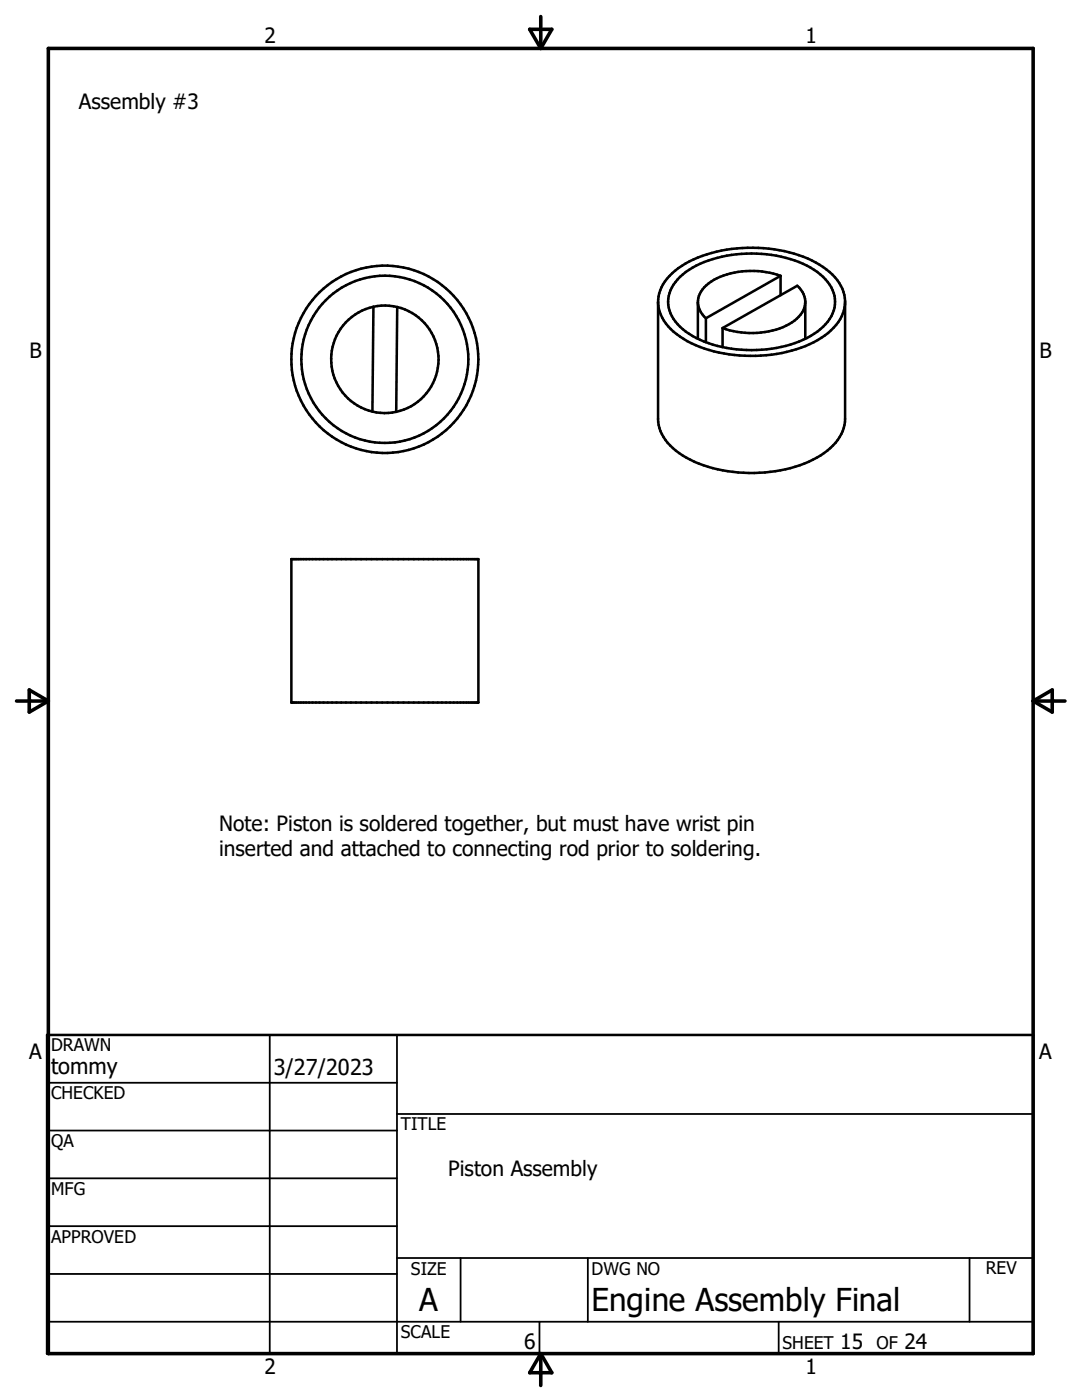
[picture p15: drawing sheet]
<svg xmlns="http://www.w3.org/2000/svg" width="216mm" height="279mm" viewBox="0 0 216 279" stroke-linecap="round" stroke-linejoin="round" font-family="sans-serif">
<defs><g id="words">
<g font-size="6.3">
<text x="83.7" y="261.6">A</text>
<text x="118" y="261.7">Engine Assembly Final</text>
</g>
<g font-size="4.4">
<text x="10.2" y="214.4">tommy</text>
<text x="54.6" y="214.6">3/27/2023</text>
</g>
<g font-size="4.2">
<text x="52.8" y="8.7">2</text>
<text x="160.7" y="8.7">1</text>
<text x="15.7" y="21.8">Assembly #3</text>
<text x="5.9" y="71.5">B</text>
<text x="207.4" y="71.5">B</text>
<text x="43.7" y="165.9">Note: Piston is soldered together, but must have wrist pin</text>
<text x="43.7" y="170.9">inserted and attached to connecting rod prior to soldering.</text>
<text x="5.8" y="211.4">A</text>
<text x="207.4" y="211.4">A</text>
<text x="89.5" y="234.7">Piston Assembly</text>
<text x="104.6" y="269.3">6</text>
<text x="167.7" y="269.3">15</text>
<text x="180.5" y="269.3">24</text>
<text x="52.8" y="274.2">2</text>
<text x="160.7" y="274.2">1</text>
</g>
<g font-size="3.5">
<text x="10.2" y="209.8">DRAWN</text>
<text x="10.2" y="219.4">CHECKED</text>
<text x="80" y="225.6">TITLE</text>
<text x="10.2" y="229">QA</text>
<text x="10.2" y="238.5">MFG</text>
<text x="10.2" y="248.1">APPROVED</text>
<text x="82" y="254.4">SIZE</text>
<text x="118" y="254.4">DWG NO</text>
<text x="196.7" y="254.3">REV</text>
<text x="80" y="267.1">SCALE</text>
<text x="156.1" y="269.3">SHEET</text>
<text x="174.9" y="269.3">OF</text>
</g>
</g></defs>
<g fill="none" stroke="#000" stroke-width=".51">
<path d="M134.1 54.5a23.4 23.4 0 0 1 15.1-5 26.4 26.4 0 0 1 15 3.8 8.2 8.2 0 0 1 4.3 8 10 10 0 0 1-5.3 6.6 29.3 29.3 0 0 1-26.1 .2 10.5 10.5 0 0 1-5.6-6.5 7.4 7.4 0 0 1 2.6-7.1zM135.7 55.3a21.3 21.3 0 0 1 14.3-4.7 22.1 22.1 0 0 1 13.7 4.2 6.5 6.5 0 0 1 2.2 8.3 12.7 12.7 0 0 1-7.3 5.4 26.6 26.6 0 0 1-20.4-1.4 8.5 8.5 0 0 1-4.9-6.9 6.9 6.9 0 0 1 2.4-4.9zM155.8 55l-14.9 8.5M155.8 55v3.9M155.8 55a16.3 16.3 0 0 0-14.4 1.5 4.2 4.2 0 0 0-.5 7M74.5 61.2l-.2 20.9M74.5 61.2l2.4-.2 2.4 .3M74.5 61.2a10.7 10.7 0 0 0-8.4 10.4 10.7 10.7 0 0 0 8.2 10.5M79.3 61.3l-.2 20.9M79.3 61.3a10.7 10.7 0 0 1 8.2 10.5 10.7 10.7 0 0 1-8.4 10.4M131.3 60.2v23.4a8.7 8.7 0 0 0 4.2 6.8 26.5 26.5 0 0 0 17.1 3.9 22.4 22.4 0 0 0 13.1-4.9 8 8 0 0 0 2.9-5.8v-23.4M139.3 60.3v7.3"/>
<path d="M140.9 63.5v4.8M144.2 65.5l14.9-8.5a4.2 4.2 0 0 1-.6 7 16.4 16.4 0 0 1-14.3 1.5zM144.2 65.5v3.8M160.7 60.3v7.3M74.3 82.1l2.4 .3 2.4-.2M58.1 111.6h37.4v28.6h-37.4zM9.4 206.5h196.8v63.6h-196.8z"/>
<circle cx="76.8" cy="71.7" r="18.7"/>
<circle cx="76.8" cy="71.7" r="16.7"/>
</g>
<path d="M9.6 9.7h196.6v260.4h-196.6zM105.7 5.8h4.4l-2.2 3.9zM107.9 3.3v6.4M3.3 139.9h6.3M5.8 137.7l3.8 2.2-3.8 2.2zM206.2 139.9h6.3M206.2 139.9l3.8-2.2v4.4zM107.9 270.1v6.4M107.9 270.1l2.2 3.9h-4.4z" fill="none" stroke="#000" stroke-width=".71"/>
<g fill="none" stroke="#000" stroke-width=".36">
<path d="M9.4 216.1h69.8M53.8 206.5v63.6M79.2 206.5v63.6M9.4 225.6h69.8M9.4 235.2h69.8M79.2 222.3h127M9.4 244.7h69.8M9.4 254.2h69.8M79.2 251.1h127M91.9 251.1v12.7M117.3 251.1v12.7M193.5 251.1v12.7"/>
<path d="M9.4 263.8h196.8M107.6 263.8v6.3M155.4 263.8v6.3"/>
</g>
<use href="#words"/>
</svg>
